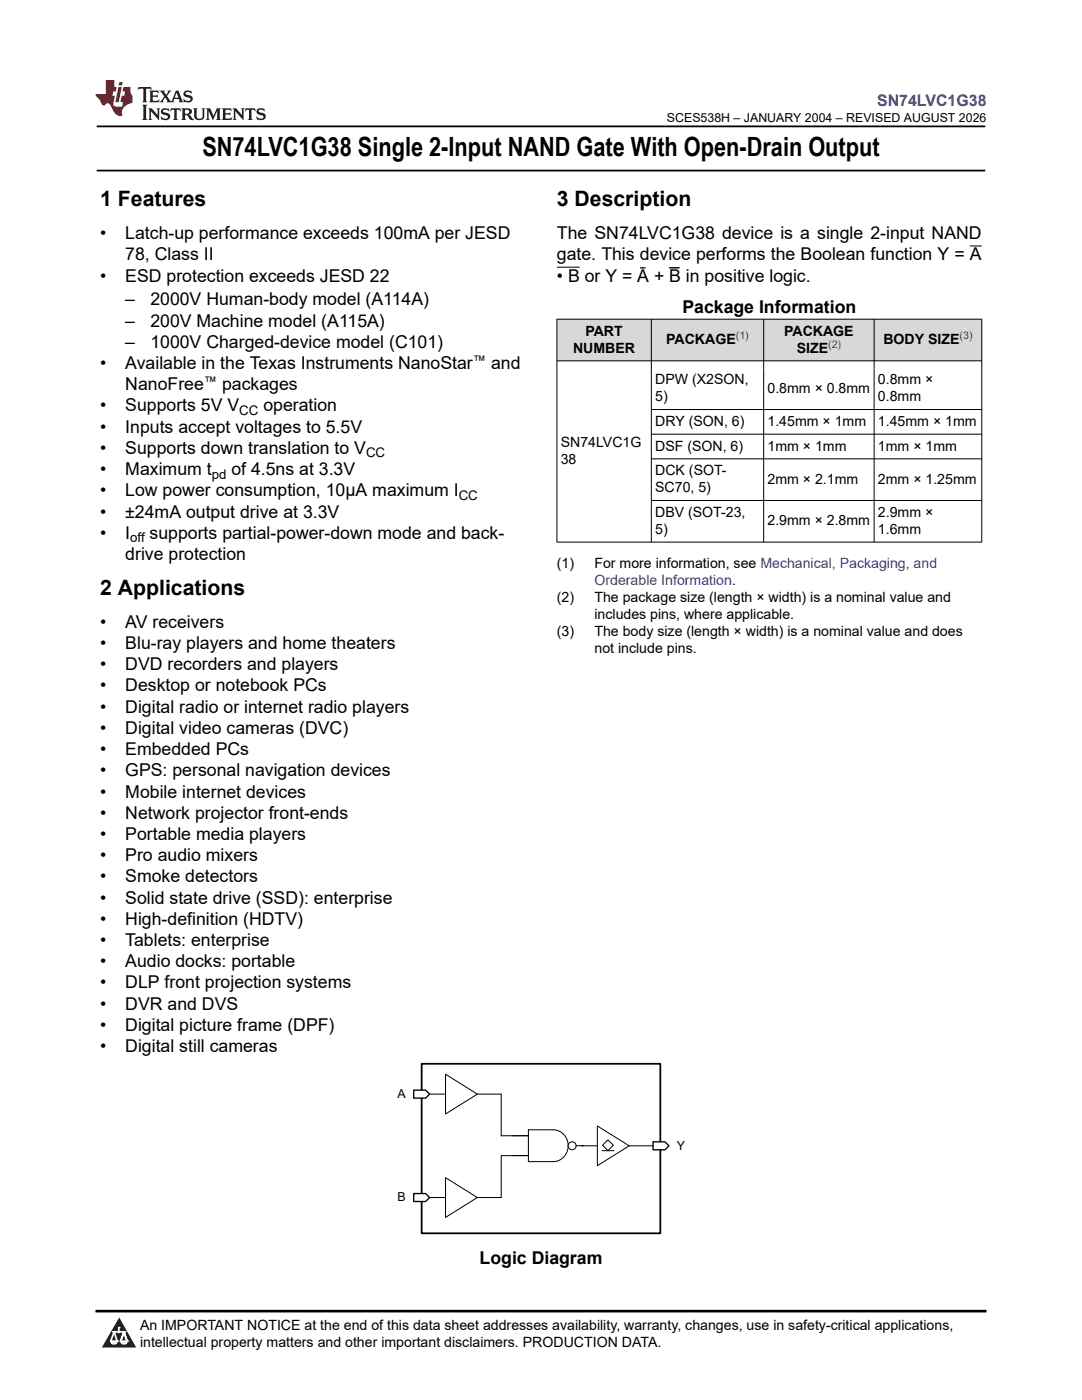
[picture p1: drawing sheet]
<svg xmlns="http://www.w3.org/2000/svg" width="216mm" height="279mm" viewBox="0 0 216 279" stroke-linecap="round" stroke-linejoin="round" font-family="sans-serif">
<defs><g id="words">
<text font-size="5.3" x="40.4" y="31.2">SN74LVC1G38 Single 2-Input NAND Gate With Open-Drain Output</text>
<g font-size="4.2">
<text x="20" y="41.2">1 Features</text>
<text x="111.1" y="41.2">3 Description</text>
<text x="20" y="118.7">2 Applications</text>
</g>
<g font-size="3.5">
<text x="20" y="47.7">•</text>
<text x="25" y="47.7">Latch-up performance exceeds 100mA per JESD</text>
<text x="111.1" y="47.7">The SN74LVC1G38 device is a single 2-input NAND</text>
<text x="25" y="52">78, Class II</text>
<text x="111.1" y="52">gate. This device performs the Boolean function Y = A</text>
<text x="20" y="56.2">•</text>
<text x="25" y="56.2">ESD protection exceeds JESD 22</text>
<text x="111.1" y="56.2">• B or Y = Ā + B̅in positive logic.</text>
<text x="25" y="61">–</text>
<text x="25" y="65.2">–</text>
<text x="30" y="61">2000V Human-body model (A114A)</text>
<text x="30" y="65.2">200V Machine model (A115A)</text>
<text x="136.2" y="62.5">Package Information</text>
<text x="25" y="69.4">–</text>
<text x="30" y="69.4">1000V Charged-device model (C101)</text>
<text x="20" y="73.7">•</text>
<text x="25" y="77.9">NanoFree</text>
<text x="25" y="73.7">Available in the Texas Instruments NanoStar</text>
<text x="44.3" y="77.9">packages</text>
<text x="98" y="73.7">and</text>
<text x="20" y="82.1">•</text>
<text x="25" y="82.1">Supports 5V V</text>
<text x="52.5" y="82.1">operation</text>
<text x="20" y="86.4">•</text>
<text x="25" y="86.4">Inputs accept voltages to 5.5V</text>
<text x="20" y="90.6">•</text>
<text x="20" y="94.8">•</text>
<text x="25" y="94.8">Maximum t</text>
<text x="25" y="90.6">Supports down translation to V</text>
<text x="46.2" y="94.8">of 4.5ns at 3.3V</text>
<text x="20" y="99.1">•</text>
<text x="25" y="99.1">Low power consumption, 10µA maximum I</text>
<text x="20" y="103.3">•</text>
<text x="20" y="107.5">•</text>
<text x="25" y="103.3">±24mA output drive at 3.3V</text>
<text x="25" y="107.5">I</text>
<text x="29.9" y="107.5">supports partial-power-down mode and back-</text>
<text x="25" y="111.8">drive protection</text>
<text x="20" y="125.3">•</text>
<text x="25" y="125.3">AV receivers</text>
<text x="20" y="129.5">•</text>
<text x="25" y="129.5">Blu-ray players and home theaters</text>
<text x="20" y="133.8">•</text>
<text x="20" y="138">•</text>
<text x="25" y="133.8">DVD recorders and players</text>
<text x="25" y="138">Desktop or notebook PCs</text>
<text x="20" y="142.2">•</text>
<text x="25" y="142.2">Digital radio or internet radio players</text>
<text x="20" y="146.5">•</text>
<text x="25" y="146.5">Digital video cameras (DVC)</text>
<text x="20" y="150.7">•</text>
<text x="20" y="154.9">•</text>
<text x="25" y="150.7">Embedded PCs</text>
<text x="25" y="154.9">GPS: personal navigation devices</text>
<text x="20" y="159.2">•</text>
<text x="25" y="159.2">Mobile internet devices</text>
<text x="20" y="163.4">•</text>
<text x="20" y="167.6">•</text>
<text x="25" y="163.4">Network projector front-ends</text>
<text x="25" y="167.6">Portable media players</text>
<text x="20" y="171.9">•</text>
<text x="25" y="171.9">Pro audio mixers</text>
<text x="20" y="176.1">•</text>
<text x="25" y="176.1">Smoke detectors</text>
<text x="20" y="180.3">•</text>
<text x="20" y="184.6">•</text>
<text x="25" y="180.3">Solid state drive (SSD): enterprise</text>
<text x="25" y="184.6">High-definition (HDTV)</text>
<text x="20" y="188.8">•</text>
<text x="25" y="188.8">Tablets: enterprise</text>
<text x="20" y="193">•</text>
<text x="20" y="197.3">•</text>
<text x="25" y="193">Audio docks: portable</text>
<text x="25" y="197.3">DLP front projection systems</text>
<text x="20" y="201.5">•</text>
<text x="25" y="201.5">DVR and DVS</text>
<text x="20" y="205.7">•</text>
<text x="20" y="210">•</text>
<text x="25" y="205.7">Digital picture frame (DPF)</text>
<text x="25" y="210">Digital still cameras</text>
<text x="95.7" y="252.3">Logic Diagram</text>
</g>
<text font-size="3.2" fill="#00f" x="175" y="21.1">SN74LVC1G38</text>
<g font-size="2.8">
<text x="114.4" y="70.4">NUMBER</text>
<text x="116.8" y="67">PART</text>
<text x="132.9" y="68.7">PACKAGE</text>
<text x="156.5" y="67">PACKAGE</text>
<text x="159" y="70.4">SIZE</text>
<text x="176.3" y="68.7">BODY SIZE</text>
<text x="130.7" y="76.7">DPW (X2SON,</text>
<text x="175.2" y="76.7">0.8mm ×</text>
<text x="130.7" y="80.1">5)</text>
<text x="153.1" y="78.4">0.8mm × 0.8mm</text>
<text x="175.2" y="80.1">0.8mm</text>
<text x="111.9" y="89.2">SN74LVC1G</text>
<text x="130.7" y="85">DRY (SON, 6)</text>
<text x="130.7" y="89.9">DSF (SON, 6)</text>
<text x="153.1" y="85">1.45mm × 1mm</text>
<text x="153.1" y="89.9">1mm × 1mm</text>
<text x="175.2" y="85">1.45mm × 1mm</text>
<text x="175.2" y="89.9">1mm × 1mm</text>
<text x="111.9" y="92.6">38</text>
<text x="130.7" y="94.8">DCK (SOT-</text>
<text x="130.7" y="98.2">SC70, 5)</text>
<text x="153.1" y="96.5">2mm × 2.1mm</text>
<text x="175.2" y="96.5">2mm × 1.25mm</text>
<text x="130.7" y="103.2">DBV (SOT-23,</text>
<text x="130.7" y="106.5">5)</text>
<text x="153.1" y="104.8">2.9mm × 2.8mm</text>
<text x="175.2" y="103.2">2.9mm ×</text>
<text x="175.2" y="106.5">1.6mm</text>
<text x="111.1" y="113.3">(1)</text>
<text x="118.6" y="113.3">For more information, see Mechanical, Packaging, and</text>
<text x="111.1" y="120.1">(2)</text>
<text x="118.6" y="120.1">The package size (length × width) is a nominal value and</text>
<text x="118.6" y="123.5">includes pins, where applicable.</text>
<text x="111.1" y="126.9">(3)</text>
<text x="118.6" y="126.9">The body size (length × width) is a nominal value and does</text>
<text x="118.6" y="130.3">not include pins.</text>
<text x="27.9" y="265.5">An IMPORTANT NOTICE at the end of this data sheet addresses availability, warranty, changes, use in safety-critical applications,</text>
<text x="27.9" y="268.9">intellectual property matters and other important disclaimers. PRODUCTION DATA.</text>
</g>
<text font-size="2.8" fill="#00f" x="118.6" y="116.7">Orderable Information.</text>
<g font-size="2.6">
<text x="40.7" y="77">™</text>
<text x="94.4" y="72.8">™</text>
<text x="47.7" y="82.8">CC</text>
<text x="42.2" y="95.5">pd</text>
<text x="73" y="91.3">CC</text>
<text x="91.5" y="99.8">CC</text>
<text x="26" y="108.2">off</text>
</g>
<g font-size="2.5">
<text x="133.1" y="24.3">SCES538H – JANUARY 2004 – REVISED AUGUST 2026</text>
<text x="79.3" y="219.1">A</text>
<text x="135.1" y="229.4">Y</text>
<text x="79.3" y="239.7">B</text>
</g>
<g font-size="2.1" fill="#00f">
<text x="146.8" y="67.7">(1)</text>
<text x="165.2" y="69.4">(2)</text>
<text x="191.5" y="67.7">(3)</text>
</g>
</g></defs>
<path d="M19.3 25.2h177.3M19.3 34h177.3" fill="none" stroke="#000" stroke-width=".35"/>
<path d="M111.1 53.3h4.6M193.5 49.1h2.4" fill="none" stroke="#000" stroke-width=".2"/>
<g fill="#d8d8d8">
<path d="M111.1 63.7h84.8v8.3h-84.8z" fill-rule="evenodd"/>
<path d="M111.2 63.8h18.7v8.1h-18.7z" fill-rule="evenodd"/>
<path d="M130 63.8h22.3v8.1h-22.3z" fill-rule="evenodd"/>
<path d="M152.4 63.8h22v8.1h-22z" fill-rule="evenodd"/>
<path d="M174.5 63.8h21.3v8.1h-21.3z" fill-rule="evenodd"/>
</g>
<path d="M111.1 63.7h84.9M111.1 72h84.9M111.1 63.6v44.6M130 63.6v44.6M152.4 63.6v44.6M174.4 63.6v44.6M195.9 63.6v44.6M130 81.7h66M130 86.7h66M130 91.6h66M130 99.9h66M111.1 108.2h84.9" fill="none" stroke="#000" stroke-width=".2"/>
<path d="M84.1 212.3h47.7v33.8h-47.7z" fill-rule="evenodd" fill="#fff"/>
<path d="M84.1 212.3h47.7v33.8h-47.7z" fill="none" stroke="#000" stroke-width=".35"/>
<path d="M82.6 217.6h2.3l.8 .8-.8 .7h-2.3z" fill-rule="evenodd" fill="#fff"/>
<path d="M82.6 217.6h2.3l.8 .8-.8 .7h-2.3z" fill="none" stroke="#000" stroke-width=".26"/>
<path d="M130.3 227.9h2.4l.8 .8-.8 .8h-2.4z" fill-rule="evenodd" fill="#fff"/>
<path d="M130.3 227.9h2.4l.8 .8-.8 .8h-2.4z" fill="none" stroke="#000" stroke-width=".26"/>
<path d="M85.7 218.4h3.2M88.9 214.4l6.4 4-6.4 3.9zM95.3 218.4h4.7M116 228.7h3.2M119.2 224.7l6.3 4-6.3 3.9zM125.5 228.7h4.8" fill="none" stroke="#000" stroke-width=".2"/>
<path d="M82.6 238.2h2.3l.8 .8-.8 .8h-2.3z" fill-rule="evenodd" fill="#fff"/>
<path d="M82.6 238.2h2.3l.8 .8-.8 .8h-2.3z" fill="none" stroke="#000" stroke-width=".26"/>
<path d="M100 218.4v8.3M85.7 239h3.2M88.9 235l6.4 4-6.4 4zM100 230.7v8.3h-4.7M102.3 226.7h3.1M102.3 230.6h3.1M105.4 225.5h5a3.2 3.2 0 0 1 3 3.2 3.2 3.2 0 0 1-3 3.1h-5zM113.4 228.7h3.1" fill="none" stroke="#000" stroke-width=".2"/>
<circle cx="114.2" cy="228.7" r=".79" fill="#fff"/>
<g fill="none" stroke="#000" stroke-width=".2">
<path d="M105.4 226.6l-5.4 .1M105.4 230.6h-5.4M120.1 229.6h2.4M121.3 227.5l1.1 1.1-1.1 1-1.1-1z"/>
<circle cx="114.2" cy="228.7" r=".79"/>
</g>
<path d="M0 0h215.9v23.8h-215.9z" fill-rule="evenodd" fill="#fff"/>
<path d="M27.7 17.4l-.2 .6 .5-.3h.6v.2v2.1l-.2 .4h1l-.2-.4v-2.1v-.2h.5l.5 .3-.1-.6zM29.8 18.1l.2 .4v1.5l-.2 .4h1.9l.1-.6a1.08 1.08 0 0 1-1.3 .2v-.7h.6l.4 .2v-.6l-.4 .2h-.6v-.6l.2-.1a1 1 0 0 1 1 .2l-.1-.5zM31.8 18.1l1 1.1-1 1.2h.9l-.2-.2 .4-.7 .5 .7-.2 .2h1.6l-.2-.2 .1-.4h1l.1 .4-.1 .2h.9l-.2-.3-.8-2h-.5l-1 2.2-.8-1.1 .9-1.1h-.8l.2 .2-.5 .7-.3-.7 .1-.2zM35.2 18.5l.4 1h-.8zM36.8 18.2a.65 .65 0 0 0-.2 .8 .65 .65 0 0 0 .6 .4l.7 .2 .1 .2a.79 .79 0 0 1-.7 .4 .79 .79 0 0 1-.7-.5l.1 .7 .2-.1a.93 .93 0 0 0 1.1 .1 .93 .93 0 0 0 .4-1 1.46 1.46 0 0 0-1.2-.6l-.1-.3a1.09 1.09 0 0 1 1.2 .2l-.2-.6-.1 .1-.6-.2zM28.4 20.9l.2 .4v2.3l-.2 .3h1l-.2-.3v-2.3l.2-.4zM29.6 21.6l.2 .4v1.6l-.2 .3h.8l-.3-.3v-1.4l1.7 1.8v-2l.2-.4h-.8l.2 .2 .1 1.1-1.2-1.3zM32.3 21.8a.65 .65 0 0 0-.2 .7 .65 .65 0 0 0 .7 .4l.6 .2 .1 .2a.79 .79 0 0 1-.7 .4 .79 .79 0 0 1-.7-.5l.1 .7 .2-.1a.93 .93 0 0 0 1.1 .1 .93 .93 0 0 0 .4-.9 1.46 1.46 0 0 0-1.2-.6l-.1-.4a1.09 1.09 0 0 1 1.2 .2l-.2-.6-.1 .1-.6-.1zM34.1 21.6l-.1 .7a.63 .63 0 0 1 .7-.4l.1 1.7-.3 .3h1l-.2-.3v-1.7a.66 .66 0 0 1 .8 .4l-.1-.7zM36.2 21.6l.2 .4v1.6l-.2 .3h.9l-.2-.2v-.7h.5l.1 .2a.79 .79 0 0 0 1.2 .6l-1-.9a.61 .61 0 0 0 .6-.6 .61 .61 0 0 0-.5-.6zM36.9 21.9h.2a.47 .47 0 0 1 .5 .1 .47 .47 0 0 1 .1 .5l-.2 .2h-.6zM38.5 21.6l.2 .2a2.27 2.27 0 0 0 .4 2 1.04 1.04 0 0 0 1.7-.7v-1.3l.2-.2h-.8l.2 .4v1.1a.6 .6 0 0 1-.6 .6 .6 .6 0 0 1-.6-.6v-1.1l.3-.4zM41.1 21.6l.2 .4v1.6l-.2 .3h.7l-.2-.3v-1.5l.9 1.9 .8-1.9v1.5l-.2 .3h1l-.3-.3v-1.6l.3-.4h-.8l-.7 1.5-.7-1.5zM44.3 21.6l.2 .4v1.6l-.2 .3h1.9l.1-.5a1.09 1.09 0 0 1-1.3 .1v-.6h.6l.4 .1v-.6l-.4 .2h-.6v-.6l.2-.1a1.01 1.01 0 0 1 1 .3l-.1-.6zM46.4 21.6l.3 .4v1.6l-.3 .3h.8l-.2-.3v-1.4l1.6 1.8v-2l.2-.4h-.7l.2 .2v1.1l-1.2-1.3zM49 21.6l-.1 .7a.63 .63 0 0 1 .8-.4v1.7l-.3 .3h1l-.2-.3v-1.7a.66 .66 0 0 1 .8 .4l-.1-.7zM51.4 21.8a.65 .65 0 0 0-.2 .7 .65 .65 0 0 0 .6 .4l.6 .2 .2 .2a.79 .79 0 0 1-.8 .4 .79 .79 0 0 1-.6-.5l.1 .7 .2-.1a.93 .93 0 0 0 1 .1 .93 .93 0 0 0 .5-.9 1.46 1.46 0 0 0-1.3-.6l-.1-.4a1.09 1.09 0 0 1 1.3 .2l-.2-.6-.2 .1-.5-.1z" fill="#231f20"/>
<path d="M21.1 16v2.8h-2.1l.1 .3 .9 1a.95 .95 0 0 0 .9 .9 .59 .59 0 0 1 .6-.4 .59 .59 0 0 1 .5 .4l.4 .8a1.59 1.59 0 0 0 2.1 1.3 1.61 1.61 0 0 1 1-2.2l1-.4-.1-1.5a1.59 1.59 0 0 1-.4-1.6h-1.4l-.2 .9h.5l-.1 .8h-.5l-.2 1v.2l.4 .1-.2 .9h-.6a.73 .73 0 0 1-1.1-.7l.3-1.5h-.5l.2-.8h.5l.2-.9h-.5v-1.4zM23.6 17.4l-.6 3h.7l.6-3zM23.8 16.4l-.1 .7h.7l.1-.7z" fill="#ed1c24"/>
<path d="M0 261.4h215.9v18h-215.9z" fill-rule="evenodd" fill="#fff"/>
<path d="M23.8 262.9l3.4 6h-6.9z" fill="#231f20"/>
<path d="M22.1 267.7h1.3l-.4 .5h-.3a.55 .55 0 0 1-.6-.5z" fill-rule="evenodd" fill="#fff"/>
<path d="M22.1 267.7h1.3l-.4 .5h-.3a.55 .55 0 0 1-.6-.5z" fill="none" stroke="#231f20" stroke-width=".34"/>
<path d="M22.1 267.7h1.3l-.4 .5h-.5zM23.7 265.9h.1M23.7 264.9v1z" fill="none" stroke="#fff" stroke-width=".34"/>
<circle cx="23.7" cy="264.9" r=".17" fill="#fff"/>
<path d="M22.6 265.8h.1M22.6 265.8h2.3z" fill="none" stroke="#fff" stroke-width=".34"/>
<circle cx="24.9" cy="265.8" r=".17" fill="#fff"/>
<path d="M24 267.7h.1" fill="none" stroke="#fff" stroke-width=".34"/>
<path d="M24.7 265.8l-.7 1.9z" fill="#fff"/>
<path d="M24.7 265.8l-.7 1.9z" fill="none" stroke="#fff" stroke-width=".34"/>
<path d="M24.7 265.8l.7 1.9z" fill="#fff"/>
<path d="M24.7 265.8l.7 1.9zM25.3 267.7h.1" fill="none" stroke="#fff" stroke-width=".34"/>
<circle cx="22.1" cy="267.7" r=".17" fill="#fff"/>
<path d="M22.8 265.8l-.7 1.9zM22.8 265.8l.6 1.9z" fill="none" stroke="#fff" stroke-width=".34"/>
<circle cx="23.4" cy="267.7" r=".17" fill="#fff"/>
<path d="M24.1 267.7h1.3a.65 .65 0 0 1-.6 .5 .65 .65 0 0 1-.7-.5z" fill-rule="evenodd" fill="#fff"/>
<path d="M24.1 267.7h1.3a.65 .65 0 0 1-.6 .5 .65 .65 0 0 1-.7-.5z" fill="none" stroke="#231f20" stroke-width=".34"/>
<path d="M24 267.7h.1M24.1 267.7h1.3l-.4 .5h-.5z" fill="none" stroke="#fff" stroke-width=".34"/>
<circle cx="25.4" cy="267.7" r=".17" fill="#fff"/>
<path d="M19 261.7h177.8" fill="none" stroke="#000" stroke-width=".53"/>
<use href="#words"/>
</svg>
